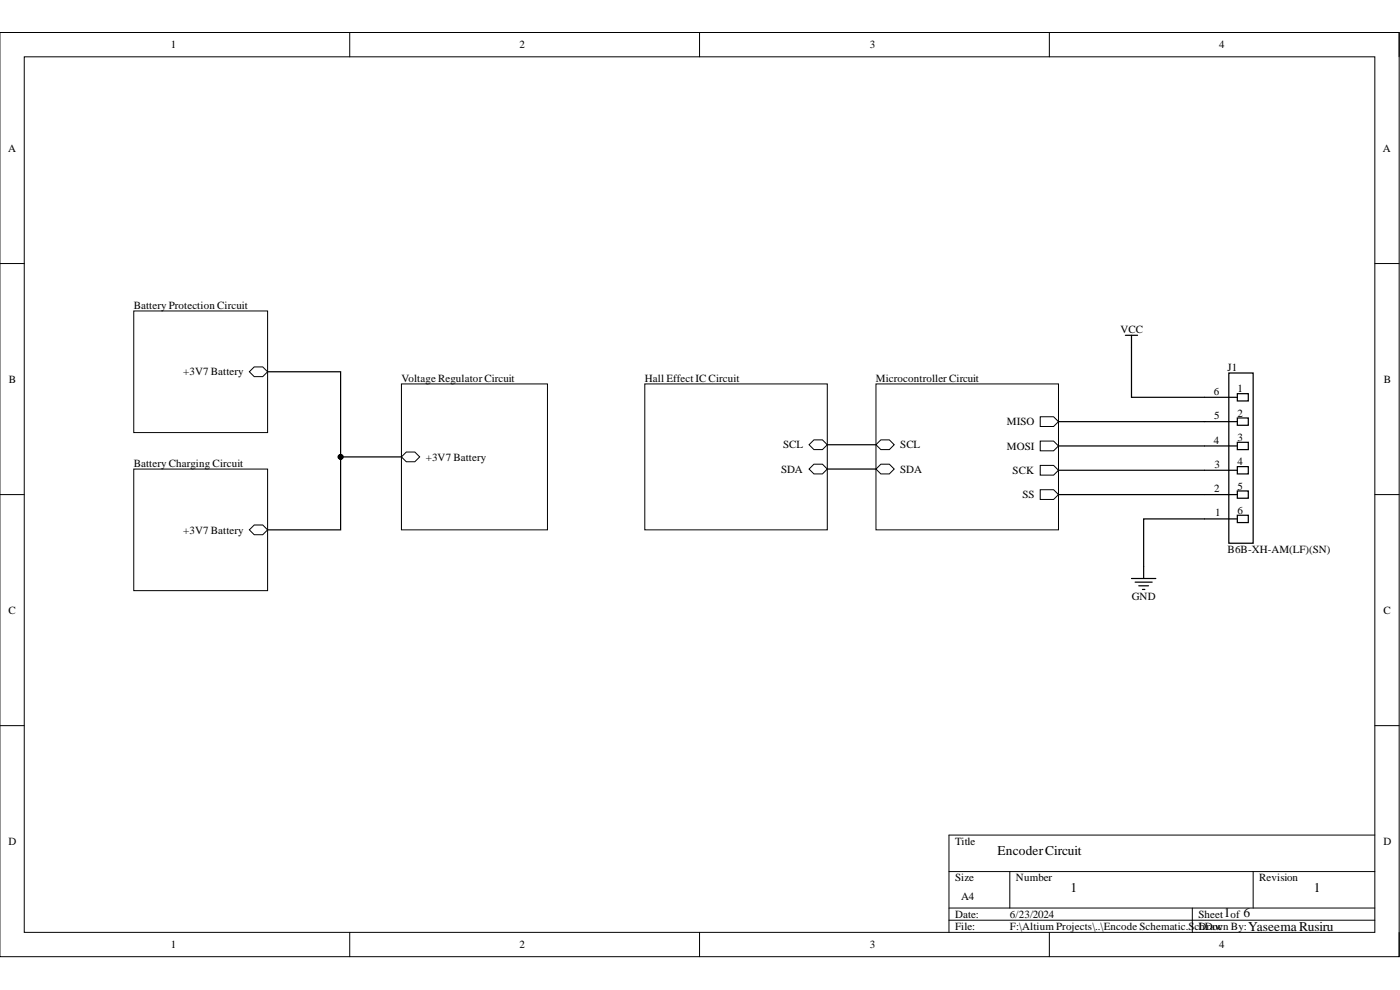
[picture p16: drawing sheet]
<svg xmlns="http://www.w3.org/2000/svg" width="297mm" height="210mm" viewBox="0 0 297 210" stroke-linecap="round" stroke-linejoin="round" font-family="sans-serif">
<defs><g id="words">
<g font-size="2.8">
<text x="211.6" y="181.4">EncoderCircuit</text>
<text x="227.1" y="189.2">1</text>
<text x="278.8" y="189.2">1</text>
<text x="259.7" y="194.6">1</text>
<text x="263.8" y="194.6">6</text>
<text x="264.8" y="197.4">YaseemaRusiru</text>
</g>
<g font-size="2.3">
<text x="36.2" y="10.2">1</text>
<text x="110.2" y="10.2">2</text>
<text x="184.5" y="10.2">3</text>
<text x="258.6" y="10.2">4</text>
<text x="1.7" y="32.2">A</text>
<text x="293.4" y="32.2">A</text>
<text x="28.4" y="65.4">Battery Protection Circuit</text>
<text x="237.7" y="70.6">VCC</text>
<text x="1.9" y="81.2">B</text>
<text x="38.9" y="79.6">+3V7 Battery</text>
<text x="85.2" y="80.9">Voltage Regulator Circuit</text>
<text x="136.8" y="80.9">Hall Effect IC Circuit</text>
<text x="185.8" y="80.9">Microcontroller Circuit</text>
<text x="257.5" y="83.8">6</text>
<text x="260.4" y="78.6">J1</text>
<text x="262.5" y="83.2">1</text>
<text x="293.6" y="81.2">B</text>
<text x="257.6" y="88.9">5</text>
<text x="262.5" y="88.4">2</text>
<text x="166.1" y="95.1">SCL</text>
<text x="191" y="95.1">SCL</text>
<text x="213.6" y="95.4">MOSI</text>
<text x="213.6" y="90.2">MISO</text>
<text x="257.5" y="94.1">4</text>
<text x="262.5" y="93.6">3</text>
<text x="28.4" y="99">Battery Charging Circuit</text>
<text x="90.3" y="97.7">+3V7 Battery</text>
<text x="165.7" y="100.3">SDA</text>
<text x="191" y="100.3">SDA</text>
<text x="214.8" y="100.5">SCK</text>
<text x="257.7" y="99.2">3</text>
<text x="262.5" y="98.7">4</text>
<text x="216.9" y="105.7">SS</text>
<text x="257.6" y="104.4">2</text>
<text x="262.5" y="103.9">5</text>
<text x="38.9" y="113.2">+3V7 Battery</text>
<text x="257.8" y="109.6">1</text>
<text x="262.5" y="109">6</text>
<text x="260.4" y="117.3">B6B-XH-AM(LF)(SN)</text>
<text x="1.8" y="130.2">C</text>
<text x="240.1" y="127.4">GND</text>
<text x="293.5" y="130.2">C</text>
<text x="1.8" y="179.2">D</text>
<text x="202.6" y="179.2">Title</text>
<text x="293.5" y="179.2">D</text>
<text x="202.6" y="186.9">Size</text>
<text x="203.9" y="190.8">A4</text>
<text x="215.5" y="186.9">Number</text>
<text x="267.1" y="186.9">Revision</text>
<text x="202.6" y="197.3">File:</text>
<text x="202.6" y="194.7">Date:</text>
<text x="214.2" y="197.3">F:\Altium Projects\..\Encode Schematic.SchDoc</text>
<text x="214.2" y="194.7">6/23/2024</text>
<text x="254.2" y="197.3">Drawn By:</text>
<text x="254.2" y="194.7">Sheet of</text>
<text x="36.2" y="201.1">1</text>
<text x="110.2" y="201.1">2</text>
<text x="184.5" y="201.1">3</text>
<text x="258.6" y="201.1">4</text>
</g>
</g></defs>
<path d="M0 6.9h296.8v196h-296.8z" fill="none" stroke="#000" stroke-width=".21"/>
<path d="M5.1 12.1h286.6v185.7h-286.6z" fill-rule="evenodd" fill="#fff"/>
<g fill="none" stroke="#000" stroke-width=".21">
<path d="M0 6.9h5.1M5.1 12.1h286.6v185.7h-286.6zM74.2 6.9v5.2M148.4 6.9v5.2M222.6 6.9v5.2M291.7 6.9h5.1v5.2M0 55.9h5.1M291.7 55.9h5.1M0 104.9h5.1M291.7 104.9h5.1M0 153.9h5.1M291.7 153.9h5.1"/>
<path d="M291.7 177.1h-90.4v20.7M74.2 197.8v5.1M148.4 197.8v5.1M201.3 184.9h90.4M201.3 192.6h90.4M201.3 195.2h90.4M214.2 184.9v7.7M222.6 197.8v5.1M252.9 192.6v5.2M265.8 184.9v7.7M296.8 197.8v5.1"/>
</g>
<path d="M185.8 81.4h38.7v31h-38.7z" fill-rule="evenodd" fill="#fff"/>
<path d="M185.8 81.4h38.7v31h-38.7z" fill="none" stroke="#000" stroke-width=".21"/>
<path d="M220.7 93.6h2.8l1 1-1 1h-2.8z" fill-rule="evenodd" fill="#fff"/>
<path d="M220.7 93.6h2.8l1 1-1 1h-2.8z" fill="none" stroke="#000" stroke-width=".21"/>
<path d="M220.7 88.4h2.8l1 1-1 1.1h-2.8z" fill-rule="evenodd" fill="#fff"/>
<path d="M220.7 88.4h2.8l1 1-1 1.1h-2.8z" fill="none" stroke="#000" stroke-width=".21"/>
<path d="M220.7 98.7h2.8l1 1.1-1 1h-2.8z" fill-rule="evenodd" fill="#fff"/>
<path d="M220.7 98.7h2.8l1 1.1-1 1h-2.8z" fill="none" stroke="#000" stroke-width=".21"/>
<path d="M220.7 103.9h2.8l1 1-1 1h-2.8z" fill-rule="evenodd" fill="#fff"/>
<path d="M220.7 103.9h2.8l1 1-1 1h-2.8z" fill="none" stroke="#000" stroke-width=".21"/>
<path d="M185.8 94.3l1.1-1h1.8l1 1-1 1.1h-1.8z" fill-rule="evenodd" fill="#fff"/>
<path d="M185.8 94.3l1.1-1h1.8l1 1-1 1.1h-1.8z" fill="none" stroke="#000" stroke-width=".21"/>
<path d="M185.8 99.5l1.1-1h1.8l1 1-1 1h-1.8z" fill-rule="evenodd" fill="#fff"/>
<path d="M185.8 99.5l1.1-1h1.8l1 1-1 1h-1.8z" fill="none" stroke="#000" stroke-width=".21"/>
<path d="M136.8 81.4h38.7v31h-38.7z" fill-rule="evenodd" fill="#fff"/>
<path d="M136.8 81.4h38.7v31h-38.7z" fill="none" stroke="#000" stroke-width=".21"/>
<path d="M171.6 94.3l1.1-1h1.8l1 1-1 1.1h-1.8z" fill-rule="evenodd" fill="#fff"/>
<path d="M171.6 94.3l1.1-1h1.8l1 1-1 1.1h-1.8z" fill="none" stroke="#000" stroke-width=".21"/>
<path d="M171.6 99.5l1.1-1h1.8l1 1-1 1h-1.8z" fill-rule="evenodd" fill="#fff"/>
<path d="M171.6 99.5l1.1-1h1.8l1 1-1 1h-1.8z" fill="none" stroke="#000" stroke-width=".21"/>
<path d="M28.4 99.5h28.4v25.8h-28.4z" fill-rule="evenodd" fill="#fff"/>
<path d="M28.4 99.5h28.4v25.8h-28.4z" fill="none" stroke="#000" stroke-width=".21"/>
<path d="M52.9 112.4l1-1h1.8l1.1 1-1.1 1h-1.8z" fill-rule="evenodd" fill="#fff"/>
<path d="M52.9 112.4l1-1h1.8l1.1 1-1.1 1h-1.8z" fill="none" stroke="#000" stroke-width=".21"/>
<path d="M28.4 66h28.4v25.8h-28.4z" fill-rule="evenodd" fill="#fff"/>
<path d="M28.4 66h28.4v25.8h-28.4z" fill="none" stroke="#000" stroke-width=".21"/>
<path d="M52.9 78.9l1-1.1h1.8l1.1 1.1-1.1 1h-1.8z" fill-rule="evenodd" fill="#fff"/>
<path d="M52.9 78.9l1-1.1h1.8l1.1 1.1-1.1 1h-1.8z" fill="none" stroke="#000" stroke-width=".21"/>
<path d="M85.2 81.4h30.9v31h-30.9z" fill-rule="evenodd" fill="#fff"/>
<path d="M85.2 81.4h30.9v31h-30.9z" fill="none" stroke="#000" stroke-width=".21"/>
<path d="M85.2 96.9l1-1h1.8l1 1-1 1h-1.8z" fill-rule="evenodd" fill="#fff"/>
<path d="M85.2 96.9l1-1h1.8l1 1-1 1h-1.8z" fill="none" stroke="#000" stroke-width=".21"/>
<path d="M238.7 71.1h2.6M240 71.1v2.6M240 122.7h5.2M240.8 123.5h3.6M241.6 124.3h2.1M242.4 125h.5M242.6 120.1v2.6" fill="none" stroke="#000" stroke-width=".26"/>
<path d="M260.7 79.1h5.1v36.1h-5.1z" fill-rule="evenodd" fill="#fff"/>
<path d="M260.7 79.1h5.1v36.1h-5.1z" fill="none" stroke="#000" stroke-width=".26"/>
<path d="M262.5 83.5h2.3v1.6h-2.3z" fill-rule="evenodd" fill="#fff"/>
<path d="M260.7 84.3h1.8M262.5 83.5h2.3v1.6h-2.3z" fill="none" stroke="#000" stroke-width=".26"/>
<path d="M262.5 88.7h2.3v1.5h-2.3z" fill-rule="evenodd" fill="#fff"/>
<path d="M260.7 89.4h1.8M262.5 88.7h2.3v1.5h-2.3z" fill="none" stroke="#000" stroke-width=".26"/>
<path d="M262.5 93.8h2.3v1.6h-2.3z" fill-rule="evenodd" fill="#fff"/>
<path d="M260.7 94.6h1.8M262.5 93.8h2.3v1.6h-2.3z" fill="none" stroke="#000" stroke-width=".26"/>
<path d="M262.5 99h2.3v1.5h-2.3z" fill-rule="evenodd" fill="#fff"/>
<path d="M260.7 99.8h1.8M262.5 99h2.3v1.5h-2.3z" fill="none" stroke="#000" stroke-width=".26"/>
<path d="M262.5 104.1h2.3v1.6h-2.3z" fill-rule="evenodd" fill="#fff"/>
<path d="M260.7 104.9h1.8M262.5 104.1h2.3v1.6h-2.3z" fill="none" stroke="#000" stroke-width=".26"/>
<path d="M262.5 109.3h2.3v1.5h-2.3z" fill-rule="evenodd" fill="#fff"/>
<path d="M56.8 78.9h15.5v18h12.9M240 73.7v10.6h20.7M72.3 96.9v15.5h-15.5M175.5 94.3h10.3M175.5 99.5h10.3M224.5 89.4h36.2M224.5 94.6h36.2M224.5 99.8h36.2M224.5 104.9h36.2M262.5 109.3h2.3v1.5h-2.3zM262.5 110.1h-19.9v10" fill="none" stroke="#000" stroke-width=".26"/>
<circle cx="72.3" cy="96.9" r=".52" fill="#000"/>
<circle cx="72.3" cy="96.9" r=".52" fill="none" stroke="#000" stroke-width=".21"/>
<use href="#words"/>
</svg>
